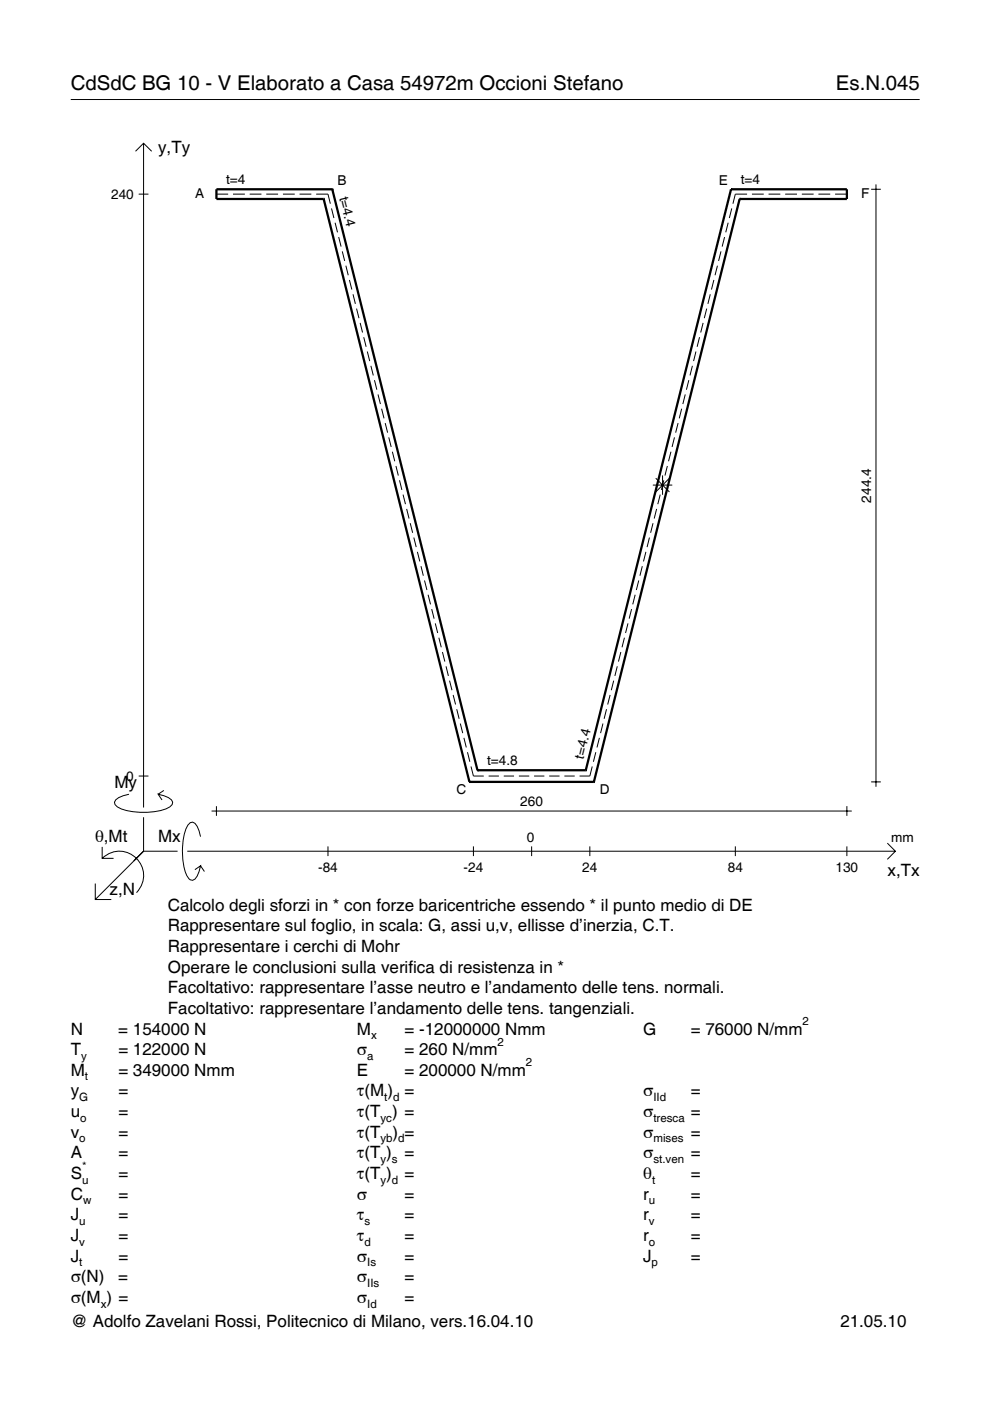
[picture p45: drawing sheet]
<svg xmlns="http://www.w3.org/2000/svg" width="210mm" height="297mm" viewBox="0 0 210 297" stroke-linecap="round" stroke-linejoin="round" font-family="sans-serif">
<defs><g id="words">
<g font-size="4.3">
<text x="15" y="19">CdSdC BG 10 - V Elaborato a Casa 54972m Occioni Stefano</text>
<text x="177.2" y="19">Es.N.045</text>
</g>
<g font-size="3.6">
<text x="33.5" y="32.4">y,Ty</text>
<text x="24.3" y="167.1">My</text>
<text x="20.1" y="178.4">θ,Mt</text>
<text x="33.5" y="178.4">Mx</text>
<text x="188.2" y="185.6">x,Tx</text>
<text x="23.2" y="189.7">z,N</text>
<text x="35.6" y="193.1">Calcolo degli sforzi in * con forze baricentriche essendo * il punto medio di DE</text>
<text x="35.6" y="197.5">Rappresentare sul foglio, in scala: G, assi u,v, ellisse d’inerzia, C.T.</text>
<text x="35.6" y="201.8">Rappresentare i cerchi di Mohr</text>
<text x="35.6" y="206.2">Operare le conclusioni sulla verifica di resistenza in *</text>
<text x="35.6" y="210.6">Facoltativo: rappresentare l’asse neutro e l’andamento delle tens. normali.</text>
<text x="35.6" y="215">Facoltativo: rappresentare l’andamento delle tens. tangenziali.</text>
<text x="15" y="219.3">N</text>
<text x="25.1" y="219.3">= 154000 N</text>
<text x="75.7" y="219.3">M</text>
<text x="85.8" y="219.3">= -12000000 Nmm</text>
<text x="136.4" y="219.3">G</text>
<text x="146.5" y="219.3">= 76000 N/mm</text>
<text x="15" y="223.7">T</text>
<text x="25.1" y="223.7">= 122000 N</text>
<text x="75.7" y="223.7">σ</text>
<text x="85.8" y="223.7">= 260 N/mm</text>
<text x="15" y="232.5">y</text>
<text x="15" y="228.1">M</text>
<text x="25.1" y="228.1">= 349000 Nmm</text>
<text x="25.1" y="232.5">=</text>
<text x="75.7" y="228.1">E</text>
<text x="75.7" y="232.5">τ(M ) =</text>
<text x="85.8" y="228.1">= 200000 N/mm</text>
<text x="136.4" y="232.5">σ</text>
<text x="146.5" y="232.5">=</text>
<text x="15" y="236.8">u</text>
<text x="25.1" y="236.8">=</text>
<text x="75.7" y="236.8">τ(T ) =</text>
<text x="136.4" y="236.8">σ</text>
<text x="146.5" y="236.8">=</text>
<text x="15" y="241.2">v</text>
<text x="15" y="245.6">A</text>
<text x="25.1" y="241.2">=</text>
<text x="25.1" y="245.6">=</text>
<text x="75.7" y="245.6">τ(T )</text>
<text x="75.7" y="241.2">τ(T</text>
<text x="83.3" y="241.2">) =</text>
<text x="85.8" y="245.6">=</text>
<text x="136.4" y="241.2">σ</text>
<text x="136.4" y="245.6">σ</text>
<text x="146.5" y="241.2">=</text>
<text x="146.5" y="245.6">=</text>
<text x="15" y="250">S</text>
<text x="25.1" y="250">=</text>
<text x="75.7" y="250">τ(T )</text>
<text x="85.8" y="250">=</text>
<text x="136.4" y="250">θ</text>
<text x="146.5" y="250">=</text>
<text x="15" y="254.3">C</text>
<text x="25.1" y="254.3">=</text>
<text x="75.7" y="254.3">σ</text>
<text x="85.8" y="254.3">=</text>
<text x="136.4" y="254.3">r</text>
<text x="146.5" y="254.3">=</text>
<text x="15" y="263.1">J</text>
<text x="15" y="258.7">J</text>
<text x="25.1" y="258.7">=</text>
<text x="25.1" y="263.1">=</text>
<text x="75.7" y="258.7">τ</text>
<text x="75.7" y="263.1">τ</text>
<text x="85.8" y="258.7">=</text>
<text x="85.8" y="263.1">=</text>
<text x="136.4" y="258.7">r</text>
<text x="136.4" y="263.1">r</text>
<text x="146.5" y="258.7">=</text>
<text x="146.5" y="263.1">=</text>
<text x="15" y="267.5">J</text>
<text x="25.1" y="267.5">=</text>
<text x="75.7" y="267.5">σ</text>
<text x="85.8" y="267.5">=</text>
<text x="136.4" y="267.5">J</text>
<text x="146.5" y="267.5">=</text>
<text x="15" y="271.8">σ(N)</text>
<text x="25.1" y="271.8">=</text>
<text x="75.7" y="271.8">σ</text>
<text x="85.8" y="271.8">=</text>
<text x="15" y="276.2">σ(M ) =</text>
<text x="15" y="281.4">@ Adolfo Zavelani Rossi, Politecnico di Milano, vers.16.04.10</text>
<text x="75.7" y="276.2">σ</text>
<text x="85.8" y="276.2">=</text>
<text x="178.2" y="281.4">21.05.10</text>
</g>
<g font-size="2.9">
<text x="47.9" y="39.1">t=4</text>
<text x="71.6" y="39.3">B</text>
<text x="71.9" y="41.9" transform="rotate(76 71.9 41.9)">t=4.4</text>
<text x="152.4" y="39.3">E</text>
<text x="157.1" y="39.1">t=4</text>
<text x="23.6" y="42.2">240</text>
<text x="41.4" y="42.1">A</text>
<text x="182.6" y="42.1">F</text>
<text x="184.7" y="106.5" transform="rotate(-90 184.7 106.5)">244.4</text>
<text x="123.7" y="161.1" transform="rotate(-76 123.7 161.1)">t=4.4</text>
<text x="26.8" y="165.5">0</text>
<text x="103.3" y="162.3">t=4.8</text>
<text x="96.8" y="168.3">C</text>
<text x="110.3" y="170.9">260</text>
<text x="127.2" y="168.3">D</text>
<text x="111.7" y="178.4">0</text>
<text x="189" y="178.4">mm</text>
<text x="67.5" y="184.9">-84</text>
<text x="98.3" y="184.9">-24</text>
<text x="123.5" y="184.9">24</text>
<text x="154.3" y="184.9">84</text>
<text x="177.2" y="184.9">130</text>
</g>
<g font-size="2.4">
<text x="78.7" y="220.3">x</text>
<text x="105.5" y="221.7">2</text>
<text x="170.2" y="217.3">2</text>
<text x="17.2" y="224.7">y</text>
<text x="77.9" y="224.7">a</text>
<text x="111.5" y="226.1">2</text>
<text x="16.8" y="233.5">G</text>
<text x="18" y="229.1">t</text>
<text x="81.5" y="233.5">t d</text>
<text x="138.5" y="233.5">IId</text>
<text x="17" y="237.8">o</text>
<text x="80.7" y="237.8">yc</text>
<text x="138.5" y="237.8">tresca</text>
<text x="16.8" y="242.2">o</text>
<text x="80.7" y="242.2">yb d</text>
<text x="138.5" y="242.2">mises</text>
<text x="17.4" y="251">u</text>
<text x="17.4" y="248">*</text>
<text x="80.7" y="246.6">y s</text>
<text x="80.7" y="251">y d</text>
<text x="138.2" y="251">t</text>
<text x="138.5" y="246.6">st.ven</text>
<text x="17.6" y="255.3">w</text>
<text x="137.6" y="255.3">u</text>
<text x="16.8" y="259.7">u</text>
<text x="77.3" y="259.7">s</text>
<text x="137.6" y="259.7">v</text>
<text x="16.8" y="264.1">v</text>
<text x="16.8" y="268.5">t</text>
<text x="77.3" y="264.1">d</text>
<text x="77.9" y="268.5">Is</text>
<text x="137.6" y="264.1">o</text>
<text x="138.2" y="268.5">p</text>
<text x="77.9" y="272.8">IIs</text>
<text x="21.4" y="277.2">x</text>
<text x="77.9" y="277.2">Id</text>
</g>
</g></defs>
<g fill="none" stroke="#000" stroke-width=".21">
<path d="M15 21.1h180M28.7 32.1l1.7-1.7 1.8 1.7M30.4 30.4v140.8M185.7 39.1v127.7M29.4 41.2h2.1M45.9 41.2h2.5M49.4 41.2h2.5M52.9 41.2h2.5M56.5 41.2h2.5M60 41.2h2.5M63.5 41.2h2.5M67 41.2h2.5l.5 2"/>
<path d="M70.3 44.2l.5 2M71 47.2l.6 2.1M71.8 50.3l.5 2M72.6 53.3l.5 2M73.3 56.3l.5 2.1M74.1 59.4l.5 2M151.4 59.4l-.6 2M152.1 56.3l-.5 2.1M152.9 53.3l-.5 2M153.6 50.3l-.5 2M154.4 47.2l-.5 2.1M155.1 44.2l-.5 2"/>
<path d="M158.4 41.2h-2.5l-.5 2M159.4 41.2h2.5M163 41.2h2.4M166.5 41.2h2.5M170 41.2h2.5M173.5 41.2h2.5M177.1 41.2h2.5M184.7 40.1h2.1M74.8 62.4l.5 2M75.6 65.4l.5 2.1M76.4 68.5l.5 2M77.1 71.5l.5 2"/>
<path d="M77.9 74.5l.5 2.1M78.6 77.6l.5 2M146.8 77.6l-.5 2M147.6 74.5l-.5 2.1M148.3 71.5l-.5 2M149.1 68.5l-.5 2M149.8 65.4l-.5 2.1M150.6 62.4l-.5 2M79.4 80.6l.5 2M80.1 83.6l.6 2.1M80.9 86.7l.5 2M81.7 89.7l.5 2"/>
<path d="M82.4 92.7l.5 2.1M83.2 95.8l.5 2M83.9 98.8l.6 2M141.5 98.8l-.5 2M142.3 95.8l-.6 2M143 92.7l-.5 2.1M143.8 89.7l-.5 2M144.5 86.7l-.5 2M145.3 83.6l-.5 2.1M146 80.6l-.5 2M84.7 101.8l.5 2.1M85.5 104.9l.5 2"/>
<path d="M86.2 107.9l.5 2M87 110.9l.5 2.1M87.7 114l.5 2M88.5 117l.5 2M136.9 117l-.5 2M137.7 114l-.5 2M138.4 102.8h4.1M138.5 110.9l-.6 2.1M139 101.4l2.9 2.9M139.2 107.9l-.5 2M140 104.9l-.5 2M140.5 100.8v4.1"/>
<path d="M140.7 101.8l-.5 2.1M141.9 101.4l-2.9 2.9M89.3 120l.5 2.1M90 123.1l.5 2M90.8 126.1l.5 2M91.5 129.1l.5 2.1M92.3 132.2l.5 2M93 135.2l.6 2M93.8 138.2l.5 2.1M131.6 138.2l-.5 2.1M132.4 135.2l-.5 2M133.1 132.2l-.5 2"/>
<path d="M133.9 129.1l-.5 2.1M134.7 126.1l-.5 2M135.4 123.1l-.5 2M136.2 120l-.5 2.1M94.6 141.3l.5 2M95.3 144.3l.5 2M96.1 147.3l.5 2.1M96.8 150.4l.5 2M97.6 153.4l.5 2M98.4 156.4l.5 2.1M99.1 159.5l.5 2M126.3 159.5l-.5 2"/>
<path d="M127.1 156.4l-.5 2.1M127.8 153.4l-.5 2M128.6 150.4l-.5 2M129.4 147.3l-.6 2.1M130.1 144.3l-.5 2M130.9 141.3l-.5 2M21.7 179.6v2.4h2.4M27.3 168.4a3.6 3.6 0 0 0-3 1.7l.1 .5a5.6 5.6 0 0 0 3.8 1.5 13.4 13.4 0 0 0 7.8-1l.5-.5 .1-.5a3.6 3.6 0 0 0-3.1-1.7l.8 1.2M29.4 164.5h2.1M30.4 173.3v7.2M34.7 167.6l-1.2 .8M42.5 177.4a3.6 3.6 0 0 0-1.7-3.1l-.5 .1a5.7 5.7 0 0 0-1.5 3.8 13.9 13.9 0 0 0 1.1 7.9l.4 .4 .5 .1a3.6 3.6 0 0 0 1.7-3l-1.2 .8"/>
<path d="M44.9 172h135.7M45.9 170.9v2.1M69.5 179.4v2.1M99.9 162.5l.5 2h2.2M100.4 179.4v2.1M103.6 164.5h2.2M106.8 164.5h2.2M110 164.5h2.2M112.7 179.4v2.1M113.2 164.5h2.2M116.4 164.5h2.2M119.7 164.5h2.1"/>
<path d="M125.1 179.4v2.1M125.6 162.5l-.5 2h-2.2M155.9 179.4v2.1M179.6 170.9v2.1M179.6 179.4v2.1M184.7 165.8h2.1M188.1 178.8l1.7 1.7-1.7 1.7M20.2 187.3v3.4h3.4M21.7 182a5.1 5.1 0 0 1 7.2 0 5.1 5.1 0 0 1 0 7.3M30.4 180.5l-10.2 10.2M30.4 180.5h7.2M39.7 180.5h150.1"/>
<path d="M42.5 183.6l.8 1.2"/>
</g>
<g fill="none" stroke="#000" stroke-width=".48">
<path d="M68.6 42.2h.1M68.6 42.2l30.9 123.6M70.4 40.1h.1M70.4 40.1h-24.5v2.1h22.7M70.4 40.1l30.8 123.2M155 40.1h.1M155 40.1h24.6v2.1h-22.8M155 40.1l-30.8 123.2M156.8 42.2h.1M156.8 42.2l-30.9 123.6M99.5 165.8h.1M99.5 165.8h26.4"/>
<path d="M101.2 163.3h.1M101.2 163.3h23M124.2 163.3h.1M125.9 165.8h.1"/>
</g>
<use href="#words"/>
</svg>
